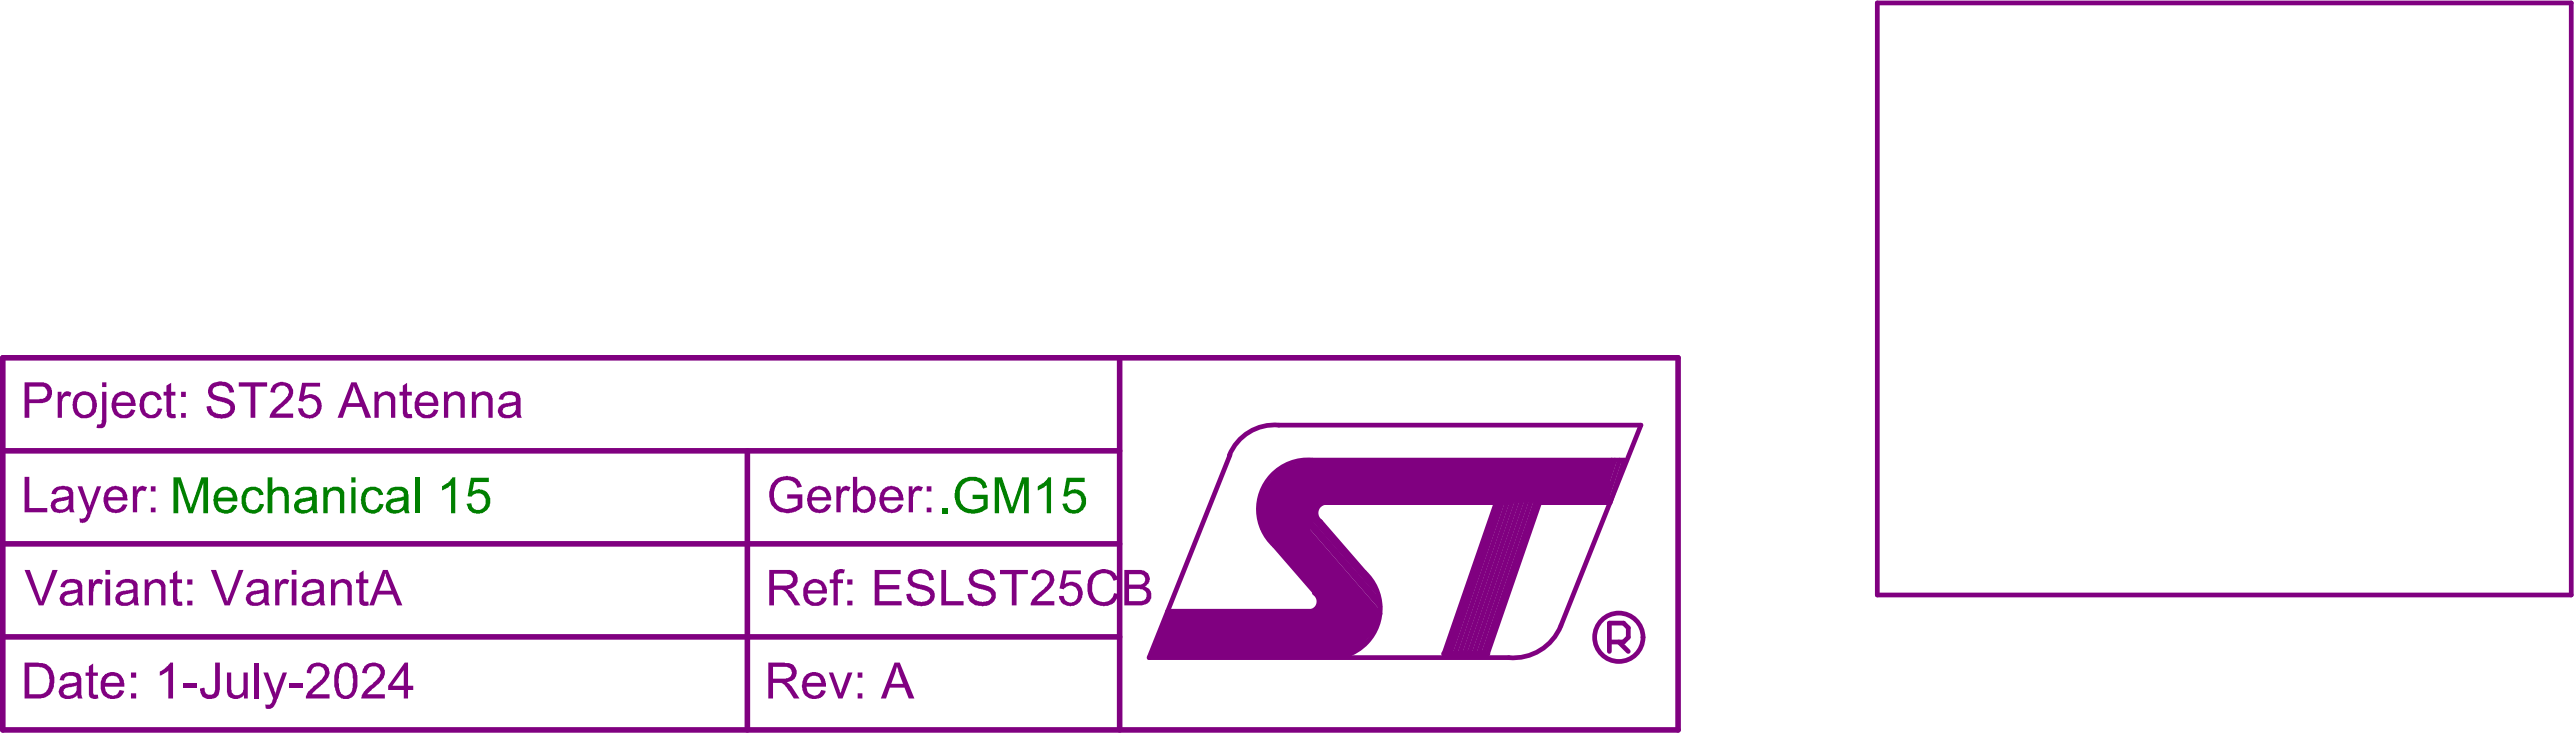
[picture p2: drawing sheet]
<svg xmlns="http://www.w3.org/2000/svg" width="461mm" height="131mm" viewBox="0 0 461 131" stroke-linecap="round" stroke-linejoin="round" font-family="sans-serif">
<g fill="#800080">
<path d="M229.2 83.5l4.7-1.2h54.2v7.6h-51.7l-2.4 5.9-4 4-4.6-6.1v-5.5z"/>
<path d="M208.9 109.3h26.2l1.5-2.5 7.3 8.4-2.5 2.4h-35.8z"/>
</g>
<path d="M.5 64h299.7v66.5h-299.7zM200.3 64v66.5M.5 80.6h199.8M.5 97.2h199.8M133.7 80.6v49.9M.5 113.9h199.8M258.4 116.9h7.7" fill="none" stroke="#800080" stroke-width="1"/>
<g fill="none" stroke="#800080" stroke-width=".85">
<path d="M228.8 76h64.8l-14.3 35.9M220.1 81.3l-14.5 36.3h64.4M225.9 94.4l18 20.8M226.7 93.6l17.7 20.3M226.7 94.4l17.7 20.4M227 89.9h43.3M227.1 93.2l17.7 20.3M227.6 92.7l17.6 20.4M228 97.5l10.2 11.8h-29.3M228 92.3l17.7 20.4M228.4 91.9l17.7 20.4M228.6 85.4l17.7 20.4"/>
<path d="M228.8 86.8l17.7 20.4M228.8 89.8l17.7 20.3M228.8 90.6l17.7 20.4M228.8 91.5l17.5 20.1M229.3 88.1l17.6 20.3M229.3 89.4l17.6 20.3M234.8 82.3h55.8l-2.5 7.6h-12.3M236.3 93.2l7.8 9.1M268 89l-9.6 27.9M268.7 89.1l-9.6 27.6M269.1 89.1l-9.6 27.6M269.9 89.1l-9.5 27.6"/>
<path d="M270.8 89.1l-9.6 27.6M271.6 89.1l-9.5 27.6M272.5 89.1l-9.6 27.6M273.3 89.1l-9.5 27.6M274.2 89.1l-9.6 27.6M275 89.1l-9.5 27.6M275.8 89l-9.7 27.9M288.4 82.3l-2.6 7.6M288.9 82.3l-2.5 7.6M289.8 82.3l-2.6 7.6"/>
</g>
<g fill="#800080">
<path d="M4.4 101.9h.9l2.1 5.7 2-5.7h.9l-2.5 6.3h-.9z"/>
<path d="M15.9 103.6h.8v.8a1.08 1.08 0 0 1 1.7-.6l-.2 .7a.87 .87 0 0 0-1-.1 .87 .87 0 0 0-.5 .8v3h-.8z"/>
<path d="M25.9 103.6h.7v.7a1.72 1.72 0 0 1 1.6-.8 1.72 1.72 0 0 1 1.4 1.1v3.6h-.8v-2.7a1.06 1.06 0 0 0-1.1-1.3 1.36 1.36 0 0 0-1.1 1.5v2.5h-.7z"/>
<path d="M31 102.5l.7-.5v1.6h.9v.7h-.9l.1 2.8a.37 .37 0 0 0 .1 .4 .37 .37 0 0 0 .4 .1h.3l.1 .6a1.14 1.14 0 0 1-1.3 0 1.14 1.14 0 0 1-.4-1.1v-2.8h-.6v-.7h.6z"/>
<path d="M37.7 101.9h1l2 5.7 .1-.5 1.9-5.2h.9l-2.5 6.3h-.9z"/>
<path d="M49.2 103.6h.7v.8a1.17 1.17 0 0 1 1.9-.6l-.4 .7a.87 .87 0 0 0-.9 0 .87 .87 0 0 0-.4 .9l-.1 2.8h-.8z"/>
<path d="M59.2 103.6h.7v.7a1.67 1.67 0 0 1 1.7-.8 1.67 1.67 0 0 1 1.3 1.4v3.3h-.7v-2.7a1.07 1.07 0 0 0-.9-1.3 1.07 1.07 0 0 0-1.2 1l-.1 3h-.8z"/>
<path d="M64.3 102.5l.8-.5v1.6h.8v.7h-.8v3a.43 .43 0 0 0 .7 .3l.2 .6a1.17 1.17 0 0 1-1.3-.1 1.17 1.17 0 0 1-.4-1.2v-2.6h-.6v-.7h.6z"/>
<path d="M138.7 85.8a3.2 3.2 0 0 1 4.1 0l.3 .2 .4 1-.8 .2a2.2 2.2 0 0 0-2.4-1.3 2.2 2.2 0 0 0-1.8 2.1 2.5 2.5 0 0 0 1.3 2.7 3 3 0 0 0 2.9-.4v-1.2h-1.8v-.7h2.7l-.1 2.3a3.9 3.9 0 0 1-4.9 .2 3.8 3.8 0 0 1 .1-5.1z"/>
<path d="M149.7 86.9h.7v.8a1.04 1.04 0 0 1 1.6-.7l.2 .1-.4 .8a.86 .86 0 0 0-1.3 .7l-.1 3h-.7z"/>
<path d="M162.6 86.9h.7v.8a1.21 1.21 0 0 1 1.8-.6l-.3 .8a.87 .87 0 0 0-1 0 .87 .87 0 0 0-.4 .8v2.9h-.8z"/>
<path d="M4.4 85.3h.8v5.5h3.3v.8h-4.1z"/>
<path d="M13.9 86.9h.8l1.3 3.8 1.3-3.8h.8l-1.8 4.8a2.16 2.16 0 0 1-1.2 1.8h-.7l-.2-.8a.9 .9 0 0 0 1.3-.7l.2-.4z"/>
<path d="M23.8 86.9h.6v.8a1.21 1.21 0 0 1 1.9-.6l-.3 .8a.87 .87 0 0 0-1 0 .87 .87 0 0 0-.4 .8l-.1 2.9h-.7z"/>
<path d="M11.6 106.6a.83 .83 0 0 0 .2 1 .83 .83 0 0 0 .9 .1 1.33 1.33 0 0 0 1.2-1.5l.1-.2h-.3l-.8 .2-.8 .1zM11.3 104a2.78 2.78 0 0 1 3.2 0l.2 .6v1.8a2.67 2.67 0 0 0 .3 1.8h-.9l-.1-.6a2.17 2.17 0 0 1-3 .3 1.42 1.42 0 0 1-.1-1.5 1.42 1.42 0 0 1 1.3-.8l.7-.1a1.02 1.02 0 0 0 1.1-.4 1.23 1.23 0 0 0-1-1 1.23 1.23 0 0 0-1.2 .5l-.2 .4-.8-.1 .1-.4z"/>
<path d="M18.9 101.9h.8v.8h-.8zM18.9 103.6h.8v4.6h-.8z"/>
<path d="M21.5 106.7a.85 .85 0 0 0 1.1 1 1.29 1.29 0 0 0 1.2-1.7l-.7 .1a2.41 2.41 0 0 0-1.5 .5zM21.1 104.2a2.57 2.57 0 0 1 3.3-.1l.2 .3v2.3l.1 1.1 .2 .4h-.9l-.1-.6a2.22 2.22 0 0 1-2.9 .3 1.32 1.32 0 0 1-.3-1.4 1.32 1.32 0 0 1 1.2-.8l1.8-.3a.66 .66 0 0 0 .1-.7 .66 .66 0 0 0-.5-.4 1.18 1.18 0 0 0-1.7 .7l-.9-.1z"/>
<path d="M33.5 103.6h.9v.9h-.9zM33.5 107.4h.9v.8h-.9z"/>
<path d="M44.9 106.6a.83 .83 0 0 0 .2 1 .83 .83 0 0 0 .9 .1 1.29 1.29 0 0 0 1.1-1.7l-1.7 .3zM44.5 104.1a2.74 2.74 0 0 1 3.3-.1l.3 .7v1.7a2.67 2.67 0 0 0 .2 1.8h-.8l-.2-.6a2.2 2.2 0 0 1-3.1 .2 1.44 1.44 0 0 1 1.2-2.2l1.6-.2a.7 .7 0 0 0 .2-.8 .7 .7 0 0 0-.7-.4h-.7a.8 .8 0 0 0-.8 .5l-.1 .3-.7-.1z"/>
<path d="M52.2 101.9h.8v.8h-.8zM52.2 103.6h.8v4.6h-.8z"/>
<path d="M54.8 106.7a.83 .83 0 0 0 .2 .9 .83 .83 0 0 0 .9 .1 1.39 1.39 0 0 0 1.2-1.7l-.7 .1a2.32 2.32 0 0 0-1.6 .6zM54.5 104a2.73 2.73 0 0 1 3.3 .1l.1 .4v2.9l.3 .8h-.8l-.1-.6a2.22 2.22 0 0 1-3 .3 1.4 1.4 0 0 1-.2-1.5 1.4 1.4 0 0 1 1.4-.8l1.3-.1a.52 .52 0 0 0 .4-.4 .52 .52 0 0 0-.2-.6 1.53 1.53 0 0 0-2 .1l-.2 .4-.7-.1z"/>
<path d="M68.9 102.5l-.3 1.3-.8 1.8h2.2zM68.5 101.9h.9l2.6 6.3h-.9l-.8-1.9h-2.7l-.7 1.9h-.8z"/>
<path d="M145.6 88l-.3 .9h2.6a1.32 1.32 0 0 0-.8-1.3 1.32 1.32 0 0 0-1.5 .4zM144.9 87.6a2.09 2.09 0 0 1 3.6 .5l.2 .8v.6h-3.4a1.36 1.36 0 0 0 .9 1.5 1.36 1.36 0 0 0 1.7-.8h.8a2.19 2.19 0 0 1-3.7 .8 2.77 2.77 0 0 1-.3-2.8z"/>
<path d="M153.6 88a3.3 3.3 0 0 0 0 2.6 1.17 1.17 0 0 0 1.3 .4 1.17 1.17 0 0 0 .8-1 2.35 2.35 0 0 0-.5-2.3h-.1a1.11 1.11 0 0 0-1.5 .3zM152.6 85.3h.8l.1 2.2a1.63 1.63 0 0 1 2.7 .3 2.78 2.78 0 0 1-.2 3.3 1.56 1.56 0 0 1-2.6-.1v.6h-.8z"/>
<path d="M158.4 88l-.2 .9h2.6a1.35 1.35 0 0 0-.8-1.2 1.35 1.35 0 0 0-1.4 .2zM157.9 87.6a2.12 2.12 0 0 1 3.3 .2l.4 .8 .1 .9h-3.5a1.36 1.36 0 0 0 1 1.5 1.36 1.36 0 0 0 1.6-.8h.8a2.11 2.11 0 0 1-2.1 1.6 2.2 2.2 0 0 1-2.2-2.6l.2-1z"/>
<path d="M165.8 86.9h.9v1h-.9zM165.8 90.7h.9v.9h-.9z"/>
<path d="M10 90a.83 .83 0 0 0 .1 .9 .83 .83 0 0 0 1 .2 1.31 1.31 0 0 0 1.2-1.5l.1-.3-2.1 .4zM9.5 87.6a2.6 2.6 0 0 1 2.4-.7 1.31 1.31 0 0 1 1.2 1.6v1.3a2.27 2.27 0 0 0 .3 1.8h-.9l-.1-.6a2.17 2.17 0 0 1-3 .3 1.32 1.32 0 0 1-.2-1.5 1.32 1.32 0 0 1 1.3-.7l1.2-.3a.48 .48 0 0 0 .7-.4 1.19 1.19 0 0 0-1.7-.9l-.1 .1a.75 .75 0 0 0-.6 .8l-.8-.1z"/>
<path d="M19.6 88l-.2 .9h2.6a1.35 1.35 0 0 0-.8-1.2 1.35 1.35 0 0 0-1.4 .2zM19 87.6a2.12 2.12 0 0 1 3.4 .2l.4 .8v.9h-3.4a1.36 1.36 0 0 0 1 1.5 1.36 1.36 0 0 0 1.6-.8h.8a2.11 2.11 0 0 1-2.1 1.6h-.1a2.2 2.2 0 0 1-2.1-2.6l.2-1z"/>
<path d="M27 86.9h.8v1h-.8zM27 90.7h.8v.9h-.8z"/>
</g>
<path d="M288 114.8h2.5l.8-.9v-1.6l-.8-.9h-2.5v5.1M289.6 114.8l1.7 1.7" fill="none" stroke="#800080" stroke-width=".85"/>
<g fill="#800080">
<path d="M15.9 119.1l.8-.5v1.6h.8v.6h-.8v3a.55 .55 0 0 0 .8 .4l.1 .7a1.36 1.36 0 0 1-1.7-.6v-3.5h-.6v-.6h.6z"/>
<path d="M28.6 120.1l1.2-.8 .7-.8h.5v6.4h-.9v-5l-.7 .6-.8 .3z"/>
<path d="M32.8 122.2h2.5v.7h-2.5z"/>
<path d="M38.5 118.5h.8v4.4a1.82 1.82 0 0 1-1 2 1.83 1.83 0 0 1-2.3-.7l-.2-1.1 .7-.2 .1 .2a.95 .95 0 0 0 .7 1.1 .95 .95 0 0 0 1.1-.5z"/>
<path d="M40.6 120.2h.8v2.8a1.06 1.06 0 0 0 1.2 1.3 1.23 1.23 0 0 0 1-1.5v-2.6h.7v4.7h-.6v-.7a1.76 1.76 0 0 1-3-.1z"/>
<path d="M45.6 118.5h.8v6.4h-.8z"/>
<path d="M47.1 120.2h.9l1 2.7 .2 1.1 1.4-3.8h.7l-1.7 4.8a2.12 2.12 0 0 1-1.4 1.7h-.7v-.8v.1a.9 .9 0 0 0 1.2-.8l.2-.3z"/>
<path d="M51.8 122.2h2.3v.7h-2.3z"/>
<path d="M55.5 118.9h.1a2.15 2.15 0 0 1 3.3 .8 2.11 2.11 0 0 1-.7 2.1l-2.1 1.9-.3 .4h3.2v.8h-4.3a1.99 1.99 0 0 1 1-1.8l.7-.7a3.6 3.6 0 0 0 1.7-2 1.26 1.26 0 0 0-1.8-1.2 1.52 1.52 0 0 0-.6 1.2l-.9-.1 .1-.4z"/>
<path d="M65.1 119.2a2.22 2.22 0 0 1 3.8 .6 2.52 2.52 0 0 1-1 2.3l-1.3 1.1-.9 .9h3.2v.8l-4.3-.1a4 4 0 0 1 1.8-2.4l.4-.4a2.59 2.59 0 0 0 1.3-1.9 1.3 1.3 0 0 0-1-1 1.3 1.3 0 0 0-1.3 .5l-.2 .8-.8-.1z"/>
<path d="M149.3 102.2a2.33 2.33 0 0 1 1.9-.4l-.2 .7h-.7a.46 .46 0 0 0-.4 .6v.5h.9v.7h-.9v3.9h-.8v-3.9h-.6v-.7h.6v-1.1z"/>
<path d="M156.5 101.9h4.7v.8h-3.9v1.9h3.6v.8h-3.6v2.1h4v.7h-4.8z"/>
<path d="M162.7 102.6a2.72 2.72 0 0 1 4.2 .3l.2 .8-.9 .1a1.36 1.36 0 0 0-1.9-1.2 .84 .84 0 0 0-.9 .5l-.1 .1a.93 .93 0 0 0 1 1.2l.5 .1a3.5 3.5 0 0 1 2.4 1.3 1.85 1.85 0 0 1-1.5 2.4 3 3 0 0 1-3.2-.8l-.2-.5-.1-.7 .7-.1a1.7 1.7 0 0 0 2.2 1.5 1.33 1.33 0 0 0 1.4-1.1 2.01 2.01 0 0 0-1.8-1.1l-.2-.1a2.53 2.53 0 0 1-1.9-1l-.2-.5v-.5z"/>
<path d="M168.4 101.9h.9v5.6h3.1v.7h-4z"/>
<path d="M173.6 102.6a2.78 2.78 0 0 1 4.1 .1l.3 1h-.8a1.63 1.63 0 0 0-2.5-1 .78 .78 0 0 0-.5 .9 .78 .78 0 0 0 .7 .7l1.1 .2a2.71 2.71 0 0 1 2.2 1.5 2.01 2.01 0 0 1-2.2 2.3 2.38 2.38 0 0 1-2.8-1.7l-.1-.4 .8-.1a1.47 1.47 0 0 0 1.7 1.5 1.4 1.4 0 0 0 1.8-1 1.17 1.17 0 0 0-1.2-1.1l-.6-.1a2.94 2.94 0 0 1-2-1 1.67 1.67 0 0 1 0-1.8z"/>
<path d="M178.9 101.9h5v.8h-2v5.5h-.9v-5.5h-2.1z"/>
<path d="M185.2 102.2h.1a2.17 2.17 0 0 1 3.3 .9 2.35 2.35 0 0 1-1.1 2.4l-1.7 1.6-.3 .4h3.1v.7h-4.2a2.42 2.42 0 0 1 1.2-1.9l.5-.5a3.6 3.6 0 0 0 1.7-2 1.21 1.21 0 0 0-1-1.3 1.21 1.21 0 0 0-1.4 .8l-.1 .5-.8-.1 .1-.4z"/>
<path d="M190.3 102h3.1v.7h-2.6l-.3 1.7a2 2 0 0 1 2.4 0 2 2 0 0 1 .7 2.2 2.16 2.16 0 0 1-3.3 1.5l-.5-.5-.3-.7v-.3h.8a1.28 1.28 0 0 0 1.4 1.1 1.28 1.28 0 0 0 1.2-1.4 1.18 1.18 0 0 0-.4-1.2 1.29 1.29 0 0 0-2.2 .3l-.7-.2z"/>
<path d="M195.2 102.8a2.86 2.86 0 0 1 4.4-.1l.5 .9-.9 .2a1.82 1.82 0 0 0-1.4-1.3 1.82 1.82 0 0 0-1.9 .8h-.1a4 4 0 0 0 .2 3.8 1.9 1.9 0 0 0 2 .5 1.9 1.9 0 0 0 1.3-1.6l.9 .2a2.57 2.57 0 0 1-3.5 2 2.73 2.73 0 0 1-2.1-2.8 4.6 4.6 0 0 1 .6-2.6z"/>
<path d="M148.3 120.2h.8l1.3 3.8 1.3-3.8h.8l-1.8 4.7h-.7z"/>
<path d="M10.3 70h.7v.8a1.12 1.12 0 0 1 1.8-.6l-.3 .8a.94 .94 0 0 0-1 0 .94 .94 0 0 0-.4 .9v2.8h-.8z"/>
<path d="M25.6 70.5a2.02 2.02 0 0 1 3.3 .9l-.7 .2a1.16 1.16 0 0 0-1.2-1 1.16 1.16 0 0 0-1.1 1.1l-.1 .5a1.44 1.44 0 0 0 .4 1.6 1.44 1.44 0 0 0 1.5 .2l.5-.6 .1-.4 .7 .1a1.96 1.96 0 0 1-1.4 1.7 1.96 1.96 0 0 1-2.1-.8 2.97 2.97 0 0 1 .1-3.5z"/>
<path d="M29.8 68.9l.8-.5v1.6h.8v.7h-.8v2.7a.47 .47 0 0 0 .1 .6 .47 .47 0 0 0 .6 0l.2 .7-.7 .1a.83 .83 0 0 1-.9-1.1l-.1-3h-.5v-.7h.5z"/>
<path d="M37.5 69a2.73 2.73 0 0 1 4.2 .4l.2 .7-.9 .1v-.2a1.36 1.36 0 0 0-1.5-1.1l-.4 .1a.89 .89 0 0 0-1.1 .9 .89 .89 0 0 0 1 .9l.5 .2a3.1 3.1 0 0 1 2.5 1.2 2.1 2.1 0 0 1-2.7 2.6 2.17 2.17 0 0 1-2.3-2.1l.7-.1a1.7 1.7 0 0 0 2.2 1.4 1.15 1.15 0 0 0 1.3-1.3 2.46 2.46 0 0 0-1.7-.9l-.2-.1a2.53 2.53 0 0 1-1.9-1l-.2-.4v-.6z"/>
<path d="M42.7 68.4h5.1v.7h-2.1v5.6h-.9v-5.6h-2.1z"/>
<path d="M48.8 68.9a2.27 2.27 0 0 1 3.4 .2 2.39 2.39 0 0 1-.8 2.9l-2.1 1.9h3.1v.8h-4.2a3.7 3.7 0 0 1 2-2.5l.2-.3a2.93 2.93 0 0 0 1.3-2l-.1-.3a1.25 1.25 0 0 0-1.4-.6 1.25 1.25 0 0 0-1 1.2l-.8-.1 .2-.7z"/>
<path d="M54.1 68.4h3.2v.7h-2.6l-.3 1.8a2 2 0 0 1 2.3-.1 2 2 0 0 1 .8 2.1 2.19 2.19 0 0 1-1.6 1.9 2.19 2.19 0 0 1-2.3-.8l-.3-1h.8a1.28 1.28 0 0 0 1.3 1.2 1.28 1.28 0 0 0 1.3-1.1 1.39 1.39 0 0 0-.7-1.8 1.39 1.39 0 0 0-1.8 .5l-.7-.1z"/>
<path d="M67 70h.7v.7a1.72 1.72 0 0 1 2.9 .2l.1 3.8h-.7v-2.8a1.03 1.03 0 0 0-.5-1.1 1.03 1.03 0 0 0-1.2 .1l-.3 .2-.2 .6v3h-.8z"/>
<path d="M72.1 68.9l.7-.5v1.6h.9v.7h-.9v2.9a.55 .55 0 0 0 .9 .4l.1 .7a1.14 1.14 0 0 1-1.3-.1 1.14 1.14 0 0 1-.4-1.1v-2.8h-.6v-.7h.6z"/>
<path d="M79.4 70h.7v.7a1.72 1.72 0 0 1 3 .2l.1 3.8h-.8v-2.8a1.03 1.03 0 0 0-.5-1.1 1.03 1.03 0 0 0-1.2 .1l-.2 .2-.3 .6v3h-.8z"/>
<path d="M84.4 70h.7v.7a1.68 1.68 0 0 1 3 .3v3.7h-.7v-2.8a1.08 1.08 0 0 0-.9-1.2 1.08 1.08 0 0 0-1.2 .8l-.1 3.2h-.8z"/>
<path d="M5.2 119.2v4.9h1.6a1.77 1.77 0 0 0 2-1.9 2.52 2.52 0 0 0-.9-2.7l-.9-.3zM4.4 118.5h2.5a2.9 2.9 0 0 1 2.2 1 4.2 4.2 0 0 1-.2 4.7 2.8 2.8 0 0 1-2.1 .7h-2.4z"/>
<path d="M11.4 123.3v.1a.78 .78 0 0 0 .2 .8 .78 .78 0 0 0 .8 .2 1.38 1.38 0 0 0 1.3-1.8l-1.8 .3zM11 120.7a2.75 2.75 0 0 1 3.3 0l.3 .6v1.7a2.67 2.67 0 0 0 .2 1.9h-.8l-.2-.6a2.12 2.12 0 0 1-3.1 .1 1.39 1.39 0 0 1 1.2-2.1l.9-.1a1.02 1.02 0 0 0 1-.4 1.23 1.23 0 0 0-.9-1 1.23 1.23 0 0 0-1.3 .5l-.2 .4-.7-.1z"/>
<path d="M19.2 121.2l-.3 .4v.5h2.5a1.26 1.26 0 0 0-.8-1.3 1.26 1.26 0 0 0-1.4 .4zM18.4 120.9a2.11 2.11 0 0 1 2.2-.7 2.11 2.11 0 0 1 1.6 1.6v1h-3.4a1.41 1.41 0 0 0 .7 1.4 1.41 1.41 0 0 0 1.6-.2l.3-.6 .8 .1a2.12 2.12 0 0 1-2.2 1.5 2.07 2.07 0 0 1-2-2.5v-.6z"/>
<path d="M23.4 120.2h1v1h-1zM23.4 124h1v.9h-1z"/>
<path d="M61 119.6a5.6 5.6 0 0 0 .1 4.4 1.26 1.26 0 0 0 1.4 .2 1.26 1.26 0 0 0 .6-1.3 6.3 6.3 0 0 0-.2-3.2 1.11 1.11 0 0 0-1.9-.1zM60.4 119.1l.2-.1a1.92 1.92 0 0 1 2-.4 1.92 1.92 0 0 1 1.2 1.6l.2 .5v.7a4 4 0 0 1-1.1 3.3 1.92 1.92 0 0 1-2.9-1.6 5.4 5.4 0 0 1 .4-4z"/>
<path d="M72.2 119.8l-2 2.8h2zM72.4 118.5h.6v4.1h.9v.8h-.9v1.5h-.8v-1.5h-2.7v-.8z"/>
<path d="M138.5 102.6v2.1h2a1.11 1.11 0 0 0 1.3-1.4 1.15 1.15 0 0 0-1.3-.7zM137.6 101.9h3a1.75 1.75 0 0 1 2.1 1.5 1.75 1.75 0 0 1-1.8 2l.6 .3 .5 .6 1.2 1.9h-1l-.9-1.3a2 2 0 0 0-1.7-1.4h-1.1v2.7h-.9z"/>
<path d="M144.9 104.5l-.2 .4-.1 .6h2.5a1.31 1.31 0 0 0-.7-1.2 1.31 1.31 0 0 0-1.5 .2zM144.2 104.3a2.17 2.17 0 0 1 2.5-.6 2.17 2.17 0 0 1 1.3 2.3v.1h-3.5a1.43 1.43 0 0 0 .7 1.4 1.43 1.43 0 0 0 1.6-.1l.3-.6 .9 .1a2.24 2.24 0 0 1-3.8 .8 3.4 3.4 0 0 1 0-3.4z"/>
<path d="M151.6 103.6h.9v.9h-.9zM151.6 107.4h.9v.8h-.9z"/>
<path d="M202 102.7v1.8h1.6a.98 .98 0 0 0 1.2-.6 .98 .98 0 0 0-.6-1.2zM202 105.3v2.2h1.9a1.11 1.11 0 0 0 1.2-1.1 1.11 1.11 0 0 0-1.1-1.1zM201.2 101.9h2.5a1.63 1.63 0 0 1 1.8 .8 1.63 1.63 0 0 1-.4 2l-.3 .2a1.68 1.68 0 0 1 1.2 1.7 1.68 1.68 0 0 1-1.5 1.6h-3.3z"/>
<path d="M138.3 119.2v2.1h1.9a1.33 1.33 0 0 0 1.5-1.1l-.1-.2a1.15 1.15 0 0 0-1.3-.8zM137.5 118.5h2.9a1.72 1.72 0 0 1 2.1 1.5 1.72 1.72 0 0 1-1.6 1.9l-.1 .1 .5 .3 .4 .5 1.4 2.1h-1.1l-.9-1.4a2.93 2.93 0 0 0-1.4-1.4h-1.4v2.8h-.8z"/>
<path d="M144.7 121.2l-.4 .9h2.6a1.3 1.3 0 0 0-1.3-1.3l-.5 .1zM144 120.9a2.11 2.11 0 0 1 2.1-.7 2.11 2.11 0 0 1 1.6 1.6l.1 1h-3.5a1.36 1.36 0 0 0 .8 1.4 1.36 1.36 0 0 0 1.6-.3l.2-.5 .9 .1a2.05 2.05 0 0 1-2.6 1.4 2.09 2.09 0 0 1-1.7-2.3l.2-1.3z"/>
<path d="M153.5 120.2h.8v1h-.8zM153.5 124h.8v.9h-.8z"/>
<path d="M160.5 119.1l-1 3.2h2.1zM160.1 118.5h.9l2.6 6.4h-1l-.8-2h-2.6l-.7 2h-.9z"/>
<path d="M5.2 69.1v2.3l1.9-.1a1.12 1.12 0 0 0 1.4-1.1 1.12 1.12 0 0 0-1.4-1.1zM4.4 68.4h2.6a1.88 1.88 0 0 1 2.3 1.6 1.79 1.79 0 0 1-1.9 2.1h-2.2v2.6h-.8z"/>
<path d="M14.1 71.1a2.38 2.38 0 0 0 .2 2.8 1.35 1.35 0 0 0 2.1-.7 2.13 2.13 0 0 0-.7-2.5l-.5-.1a.95 .95 0 0 0-1 .5zM13.5 70.7a2.27 2.27 0 0 1 2.6-.5 2.27 2.27 0 0 1 1.2 2.5v.1a2.2 2.2 0 0 1-1.7 1.9 2.2 2.2 0 0 1-2.4-1.1 3.7 3.7 0 0 1 .3-2.9z"/>
<path d="M18.3 68.4h.7v.8h-.7zM18.3 70h.7v5a1.22 1.22 0 0 1-1.2 1.6l-.5-.1 .1-.7 .1 .1a.53 .53 0 0 0 .6-.1 .53 .53 0 0 0 .1-.7z"/>
<path d="M21.1 71.1l-.3 .9h2.6a1.33 1.33 0 0 0-.8-1.3 1.33 1.33 0 0 0-1.5 .4zM20.6 70.6a2.26 2.26 0 0 1 3.2 .1l.4 1 .1 .9h-3.5a1.49 1.49 0 0 0 .4 1.3 1.29 1.29 0 0 0 2.1-.4l.1-.3 .8 .1a1.79 1.79 0 0 1-2.2 1.5 2.18 2.18 0 0 1-2-2.9l.1-.6z"/>
<path d="M32.4 70h.8v1h-.8zM32.4 73.9h.8v.8h-.8z"/>
<path d="M63.3 68.9l-.1 .6-.9 2.6h2.1zM62.9 68.4h.9l2.6 6.3h-1l-.7-1.9h-2.7l-.7 1.9h-.9z"/>
<path d="M75.4 71l-.4 1h2.7a1.38 1.38 0 0 0-.9-1.2 1.38 1.38 0 0 0-1.4 .2zM74.8 70.6a2.25 2.25 0 0 1 3.1 0l.4 .9 .1 1.1-3.4 .1a1.59 1.59 0 0 0 1.5 1.5l.1-.1a1.02 1.02 0 0 0 1-.9l.8 .1a2.14 2.14 0 0 1-3.1 1.2l-.2-.1a2.37 2.37 0 0 1-.7-2.9z"/>
<path d="M90 73.1a.83 .83 0 0 0 .2 .9 .83 .83 0 0 0 .9 .2 1.29 1.29 0 0 0 1.1-1.8l-1.7 .4zM89.6 70.6a2.74 2.74 0 0 1 3.3-.1l.2 .6v1.7a2.67 2.67 0 0 0 .3 1.9h-.9l-.1-.6a2.16 2.16 0 0 1-3.1 .2 1.44 1.44 0 0 1 1.3-2.2l.7-.1a1.08 1.08 0 0 0 1-.3 .87 .87 0 0 0-.3-.9 .87 .87 0 0 0-.9-.2h-.2a1.08 1.08 0 0 0-.9 .9l-.8-.1z"/>
</g>
<g fill="none" stroke="#800080" stroke-width=".85">
<path d="M228.8 76a8.7 8.7 0 0 0-8.9 5.4M234.8 82.3a8.8 8.8 0 0 0-8.9 5.2 8.8 8.8 0 0 0 2.1 10M237.4 89.8a1.89 1.89 0 0 0-1.8 1.3 1.89 1.89 0 0 0 .7 2.1M235.2 106a1.81 1.81 0 0 1 .7 2.2 1.81 1.81 0 0 1-2.1 1.1M244.1 102.3a8.8 8.8 0 0 1-3.5 15M279.3 111.9a9.1 9.1 0 0 1-9.3 5.7"/>
<circle cx="289.6" cy="113.9" r="4.3"/>
</g>
<circle cx="231.4" cy="112.7" r=".85" fill="#800080"/>
<path d="M335.9 .5h124.2v105.9h-124.2z" fill="none" stroke="#800080" stroke-width=".85"/>
<g fill="#008000">
<path d="M168.7 90.8h.9v1h-.9z"/>
<path d="M171.5 86.4a3.4 3.4 0 0 1 4.7-.3l.4 1-.7 .3a1.9 1.9 0 0 0-2.7-1.3 2.34 2.34 0 0 0-1.5 2.7 2.28 2.28 0 0 0 3.2 2.1l1.1-.5v-1.2h-2v-.7h2.7v2.3a3.7 3.7 0 0 1-5.3-.2l-.3-.5a3.7 3.7 0 0 1 .4-3.7z"/>
<path d="M178 85.3h1.3l1.7 5.5 1.9-5.5h1.2v6.5h-.9v-5.4l-1.8 5.4h-.8l-1.8-5.5v5.5h-.8z"/>
<path d="M185.7 86.9a3.6 3.6 0 0 0 1.8-1.6h.6v6.5h-.8v-5.1l-.4 .4-1.2 .6z"/>
<path d="M190.8 85.4h3.3v.8h-2.7l-.3 1.7a2.09 2.09 0 0 1 2.6 .1 2.09 2.09 0 0 1 .4 2.6 2.13 2.13 0 0 1-2.2 1.2 2.13 2.13 0 0 1-1.8-1.7l.8-.1a1.27 1.27 0 0 0 1.3 1.2 1.27 1.27 0 0 0 1.3-1.3 1.36 1.36 0 0 0-.8-1.6 1.36 1.36 0 0 0-1.7 .5l-.7-.1z"/>
<path d="M31 85.3h1.3l1.9 5.5 1.8-5.5h1.2v6.5h-.8v-5.4l-1.9 5.4h-.7l-1.9-5.5v5.5h-.9z"/>
<path d="M44 87.4a2.15 2.15 0 0 1 3.1 .8v.3l-.7 .1a1.12 1.12 0 0 0-1.1-1 1.12 1.12 0 0 0-1.1 1 2.14 2.14 0 0 0 .6 2.5 1.14 1.14 0 0 0 1.6-1l.8 .1a1.91 1.91 0 0 1-2.8 1.4 2.17 2.17 0 0 1-1.2-2.5v-.3a1.97 1.97 0 0 1 .7-1.3z"/>
<path d="M47.9 85.3h.8v2.3a1.84 1.84 0 0 1 2.7 0l.3 1v3.2h-.8v-3.1a1.09 1.09 0 0 0-.9-1 1.09 1.09 0 0 0-1.2 .7l-.1 3.4h-.8z"/>
<path d="M57.9 87.1h.6v.7a1.69 1.69 0 0 1 1.7-.8 1.69 1.69 0 0 1 1.4 1.1v3.7h-.8v-2.9a1.06 1.06 0 0 0-1-1.2 1.06 1.06 0 0 0-1.1 1.1l-.1 3h-.7z"/>
<path d="M65.2 87.5a2.17 2.17 0 0 1 3.1 .3l.2 .7-.7 .1a1.15 1.15 0 0 0-1.3-1 1.15 1.15 0 0 0-1 1.2 2.24 2.24 0 0 0 .5 2.2 1.23 1.23 0 0 0 1.8-.9l.8 .1a2 2 0 0 1-2.2 1.6 2 2 0 0 1-1.8-2.1v-.7a1.89 1.89 0 0 1 .6-1.5z"/>
<path d="M74.3 85.3h.7v6.5h-.7z"/>
<path d="M79.1 86.9a3.9 3.9 0 0 0 1.9-1.6h.5v6.5h-.8v-5.1l-.4 .4-1.2 .6z"/>
<path d="M84.3 85.4h3.2v.8h-2.7l-.3 1.7a2.07 2.07 0 0 1 2.5 0 2.07 2.07 0 0 1 .6 2.4 2.15 2.15 0 0 1-1.7 1.5 2.15 2.15 0 0 1-2.2-1l-.2-.7 .8-.1a1.26 1.26 0 0 0 1.1 1.2 1.26 1.26 0 0 0 1.4-.9 1.42 1.42 0 0 0-.2-1.6 1.42 1.42 0 0 0-1.5-.4l-.3 .1-.5 .4-.6-.1z"/>
<path d="M39.3 88.1l-.3 .9h2.6a1.28 1.28 0 0 0-.8-1.3 1.28 1.28 0 0 0-1.5 .4zM38.6 87.9a2.17 2.17 0 0 1 2.5-.7 2.17 2.17 0 0 1 1.4 2.3v.2h-3.5a1.33 1.33 0 0 0 .7 1.3 1.33 1.33 0 0 0 1.6-.3l.3-.5 .9 .1a2.11 2.11 0 0 1-3.1 1.3 2.11 2.11 0 0 1-1.2-2.5z"/>
<path d="M53.5 90.1a.79 .79 0 0 0 .2 .9 .79 .79 0 0 0 .9 .2 1.2 1.2 0 0 0 1.2-1.5l-.1-.3-.3 .2-1.3 .1zM53.1 87.6a2.7 2.7 0 0 1 3-.3l.3 .2 .2 .4 .1 3.4 .1 .5h-.7l-.2-.6a2.61 2.61 0 0 1-2.7 .4 1.26 1.26 0 0 1 .1-2.2l.4-.3 2.1-.3a.99 .99 0 0 0-1.2-1.2l-.2 .1a.85 .85 0 0 0-.9 .9l-.7-.2z"/>
<path d="M62.9 85.3h.7v1h-.7zM62.9 87.1h.7v4.7h-.7z"/>
<path d="M70 90.1a.79 .79 0 0 0 .1 .9 .79 .79 0 0 0 .9 .2 1.2 1.2 0 0 0 1.2-1.5v-.3l-.4 .2-1.2 .1zM69.5 87.6a2.7 2.7 0 0 1 3-.3 1.58 1.58 0 0 1 .6 1.4v2.6l.2 .5h-.8l-.2-.6a2.61 2.61 0 0 1-2.7 .4 1.26 1.26 0 0 1 .1-2.2l.4-.3 2.1-.3a.99 .99 0 0 0-1.1-1.2l-.3 .1a.85 .85 0 0 0-.8 .9l-.8-.2z"/>
</g>
</svg>
